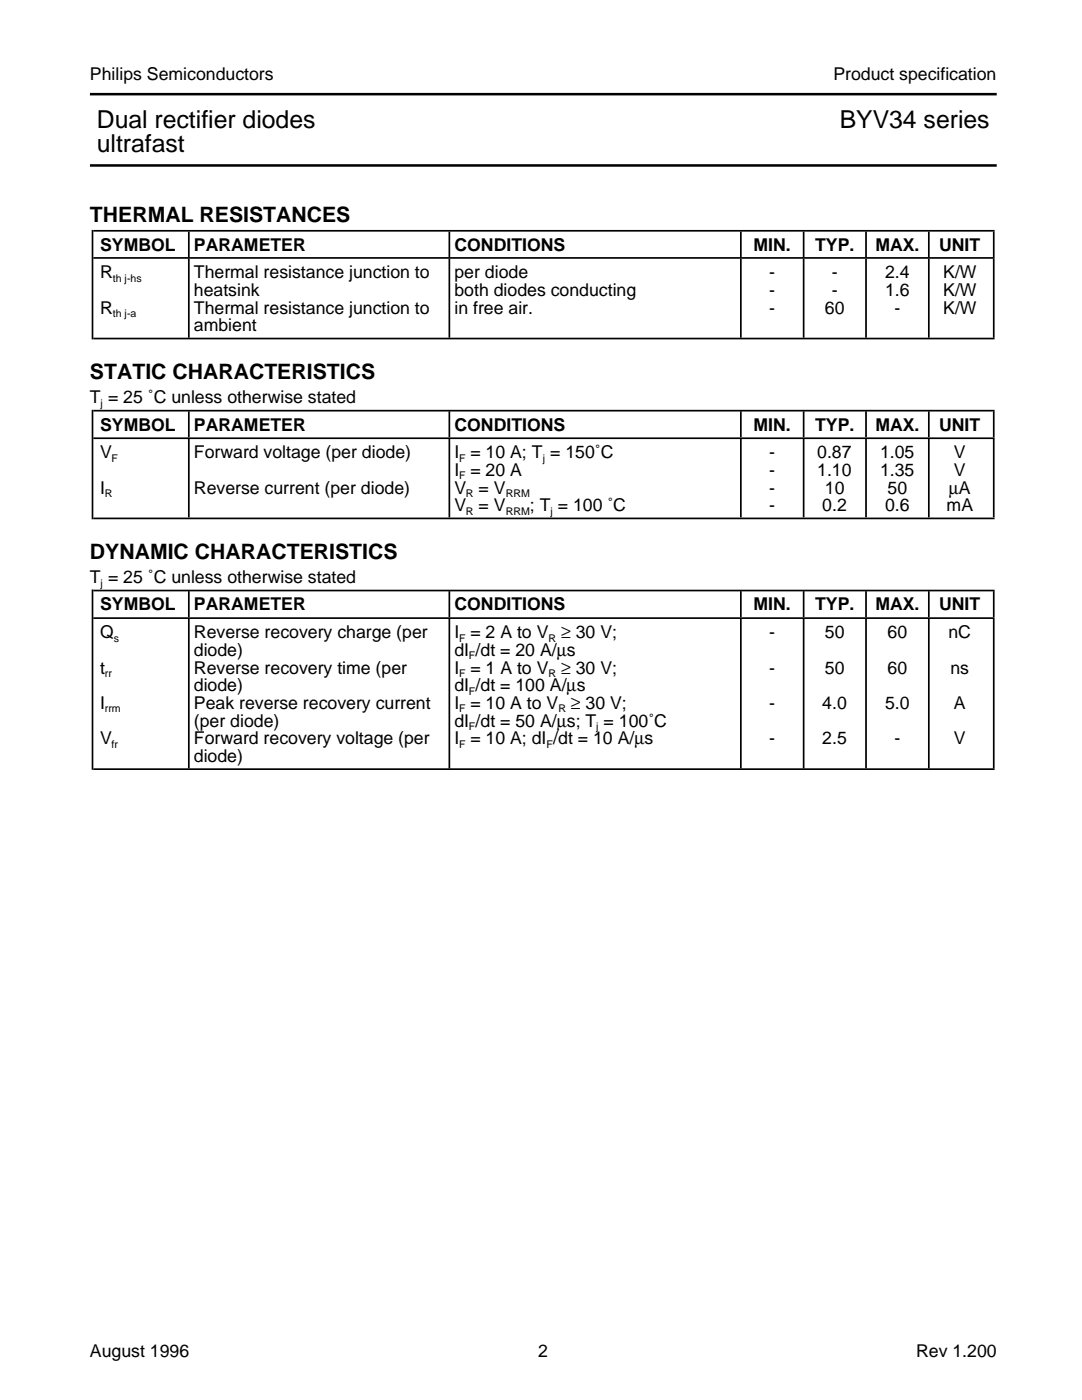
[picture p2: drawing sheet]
<svg xmlns="http://www.w3.org/2000/svg" width="216mm" height="279mm" viewBox="0 0 216 279" stroke-linecap="round" stroke-linejoin="round" font-family="sans-serif">
<defs><g id="words">
<g font-size="4.9">
<text x="19.3" y="25.5">Dual rectifier diodes</text>
<text x="167.6" y="25.5">BYV34 series</text>
<text x="19.3" y="30.4">ultrafast</text>
</g>
<g font-size="4.2">
<text x="17.9" y="44.4">THERMAL RESISTANCES</text>
<text x="17.9" y="75.7">STATIC CHARACTERISTICS</text>
<text x="17.9" y="111.6">DYNAMIC CHARACTERISTICS</text>
</g>
<g font-size="3.5">
<text x="17.9" y="16">Philips Semiconductors</text>
<text x="166.3" y="16">Product specification</text>
<text x="20" y="50">SYMBOL</text>
<text x="38.7" y="50">PARAMETER</text>
<text x="90.7" y="50">CONDITIONS</text>
<text x="150.4" y="50">MIN.</text>
<text x="162.6" y="50">TYP.</text>
<text x="174.7" y="50">MAX.</text>
<text x="187.4" y="50">UNIT</text>
<text x="20" y="55.5">R</text>
<text x="38.7" y="55.5">Thermal resistance junction to</text>
<text x="38.7" y="59.1">heatsink</text>
<text x="90.7" y="59.1">both diodes conducting</text>
<text x="90.7" y="55.5">per diode</text>
<text x="153.5" y="55.5">-</text>
<text x="153.5" y="59.1">-</text>
<text x="166" y="55.5">-</text>
<text x="166" y="59.1">-</text>
<text x="176.6" y="55.5">2.4</text>
<text x="176.6" y="59.1">1.6</text>
<text x="188.2" y="55.5">K/W</text>
<text x="188.2" y="59.1">K/W</text>
<text x="20" y="62.7">R</text>
<text x="38.7" y="62.7">Thermal resistance junction to</text>
<text x="90.7" y="62.7">in free air.</text>
<text x="153.5" y="62.7">-</text>
<text x="164.6" y="62.7">60</text>
<text x="178.5" y="62.7">-</text>
<text x="188.2" y="62.7">K/W</text>
<text x="38.7" y="66.1">ambient</text>
<text x="17.9" y="80.4">T = 25 ˚C unless otherwise stated</text>
<text x="20" y="85.9">SYMBOL</text>
<text x="38.7" y="85.9">PARAMETER</text>
<text x="90.7" y="85.9">CONDITIONS</text>
<text x="150.4" y="85.9">MIN.</text>
<text x="162.6" y="85.9">TYP.</text>
<text x="174.7" y="85.9">MAX.</text>
<text x="187.4" y="85.9">UNIT</text>
<text x="20" y="91.4">V</text>
<text x="38.7" y="91.4">Forward voltage (per diode)</text>
<text x="90.7" y="95">I = 20 A</text>
<text x="90.7" y="91.4">I = 10 A; T = 150˚C</text>
<text x="153.5" y="91.4">-</text>
<text x="153.5" y="95">-</text>
<text x="163.1" y="91.4">0.87</text>
<text x="163.1" y="95">1.10</text>
<text x="175.6" y="95">1.35</text>
<text x="175.6" y="91.4">1.05</text>
<text x="190.3" y="95">V</text>
<text x="190.3" y="91.4">V</text>
<text x="20" y="98.6">I</text>
<text x="38.7" y="98.6">Reverse current (per diode)</text>
<text x="90.7" y="98.6">V = V</text>
<text x="153.5" y="98.6">-</text>
<text x="164.6" y="98.6">10</text>
<text x="177.1" y="98.6">50</text>
<text x="189.3" y="98.6">µA</text>
<text x="90.7" y="102">V = V</text>
<text x="105.7" y="102">; T = 100 ˚C</text>
<text x="153.5" y="102">-</text>
<text x="164.1" y="102">0.2</text>
<text x="176.6" y="102">0.6</text>
<text x="188.9" y="102">mA</text>
<text x="17.9" y="116.4">T = 25 ˚C unless otherwise stated</text>
<text x="20" y="121.8">SYMBOL</text>
<text x="38.7" y="121.8">PARAMETER</text>
<text x="90.7" y="121.8">CONDITIONS</text>
<text x="150.4" y="121.8">MIN.</text>
<text x="162.6" y="121.8">TYP.</text>
<text x="174.7" y="121.8">MAX.</text>
<text x="187.4" y="121.8">UNIT</text>
<text x="20" y="127.3">Q</text>
<text x="38.7" y="127.3">Reverse recovery charge (per</text>
<text x="38.7" y="130.9">diode)</text>
<text x="90.7" y="130.9">dI /dt = 20 A/µs</text>
<text x="90.7" y="127.3">I = 2 A to V</text>
<text x="112" y="127.3">≥ 30 V;</text>
<text x="153.5" y="127.3">-</text>
<text x="164.6" y="127.3">50</text>
<text x="177.1" y="127.3">60</text>
<text x="189.2" y="127.3">nC</text>
<text x="20" y="134.5">t</text>
<text x="38.7" y="134.5">Reverse recovery time (per</text>
<text x="38.7" y="137.9">diode)</text>
<text x="90.7" y="137.9">dI /dt = 100 A/µs</text>
<text x="90.7" y="134.5">I = 1 A to V</text>
<text x="112" y="134.5">≥ 30 V;</text>
<text x="153.5" y="134.5">-</text>
<text x="164.6" y="134.5">50</text>
<text x="177.1" y="134.5">60</text>
<text x="189.7" y="134.5">ns</text>
<text x="20" y="141.5">I</text>
<text x="38.7" y="141.5">Peak reverse recovery current</text>
<text x="90.7" y="141.5">I = 10 A to V</text>
<text x="113.9" y="141.5">≥ 30 V;</text>
<text x="153.5" y="141.5">-</text>
<text x="164.1" y="141.5">4.0</text>
<text x="176.6" y="141.5">5.0</text>
<text x="190.3" y="141.5">A</text>
<text x="20" y="148.5">V</text>
<text x="38.7" y="145">(per diode)</text>
<text x="38.7" y="148.5">Forward recovery voltage (per</text>
<text x="90.7" y="145">dI /dt = 50 A/µs; T = 100˚C</text>
<text x="90.7" y="148.5">I = 10 A; dI /dt = 10 A/µs</text>
<text x="153.5" y="148.5">-</text>
<text x="164.1" y="148.5">2.5</text>
<text x="178.5" y="148.5">-</text>
<text x="190.3" y="148.5">V</text>
<text x="38.7" y="152.1">diode)</text>
<text x="17.9" y="270.8">August 1996</text>
<text x="107.4" y="270.8">2</text>
<text x="182.8" y="270.8">Rev 1.200</text>
</g>
<g font-size="2.1">
<text x="22.5" y="56.3">th j-hs</text>
<text x="22.5" y="63.3">th j-a</text>
<text x="20.1" y="81.2">j</text>
<text x="22.3" y="92.2">F</text>
<text x="91.6" y="92.2">F</text>
<text x="91.6" y="95.7">F</text>
<text x="108.3" y="92.2">j</text>
<text x="20.9" y="99.2">R</text>
<text x="93" y="99.2">R</text>
<text x="100.9" y="99.2">RRM</text>
<text x="93" y="102.8">R</text>
<text x="100.9" y="102.8">RRM</text>
<text x="109.8" y="102.8">j</text>
<text x="20.1" y="117.1">j</text>
<text x="22.7" y="128.1">s</text>
<text x="91.6" y="128.1">F</text>
<text x="93.6" y="131.6">F</text>
<text x="109.5" y="128.1">R</text>
<text x="20.9" y="135.1">rr</text>
<text x="91.6" y="135.1">F</text>
<text x="109.5" y="135.1">R</text>
<text x="20.9" y="142.2">rrm</text>
<text x="91.6" y="142.2">F</text>
<text x="93.6" y="138.7">F</text>
<text x="111.4" y="142.2">R</text>
<text x="22.3" y="149.3">fr</text>
<text x="91.6" y="149.3">F</text>
<text x="93.6" y="145.7">F</text>
<text x="109.1" y="149.3">F</text>
<text x="119" y="145.7">j</text>
</g>
</g></defs>
<path d="M18.6 51.5h179.9M18.6 46.1h179.9M18.6 67.6h179.9M18.6 87.5h179.9M18.6 82h179.9M18.6 117.9h179.9M18.6 103.5h179.9M18.6 123.4h179.9M18.6 153.5h179.9" fill="none" stroke="#000" stroke-width=".34"/>
<path d="M37.5 138.4h.3M89.5 138.4h.3M147.7 138.4h.3M160.2 138.4h.3M172.6 138.4h.4M185.2 138.4h.3M198.1 138.4h.4" fill="none" stroke="#000" stroke-width="29.8" stroke-linecap="butt"/>
<g fill="none" stroke="#000" stroke-width="5.2" stroke-linecap="butt">
<path d="M37.5 84.7h.3M89.5 84.7h.3M147.7 84.7h.3M160.2 84.7h.3M172.6 84.7h.4M185.2 84.7h.3M198.1 84.7h.4M37.5 120.6h.3M89.5 120.6h.3M147.7 120.6h.3M160.2 120.6h.3M172.6 120.6h.4"/>
<path d="M185.2 120.6h.3M198.1 120.6h.4"/>
</g>
<path d="M18.3 135.6h.3" fill="none" stroke="#000" stroke-width="36" stroke-linecap="butt"/>
<g fill="none" stroke="#000" stroke-width="15.7" stroke-linecap="butt">
<path d="M37.5 59.5h.3M89.5 59.5h.3M147.7 59.5h.3M160.2 59.5h.3M172.6 59.5h.4M185.2 59.5h.3M198.1 59.5h.4M37.5 95.4h.3M89.5 95.4h.3M147.7 95.4h.3M160.2 95.4h.3M172.6 95.4h.4"/>
<path d="M185.2 95.4h.3M198.1 95.4h.4"/>
</g>
<path d="M18.3 56.8h.3M18.3 92.7h.3" fill="none" stroke="#000" stroke-width="21.8" stroke-linecap="butt"/>
<path d="M37.5 48.8h.3M89.5 48.8h.3M147.7 48.8h.3M160.2 48.8h.3M172.6 48.8h.4M185.2 48.8h.3M198.1 48.8h.4" fill="none" stroke="#000" stroke-width="5.1" stroke-linecap="butt"/>
<path d="M17.9 18.8h181M17.9 33h181" fill="none" stroke="#000" stroke-width=".51"/>
<use href="#words"/>
</svg>
